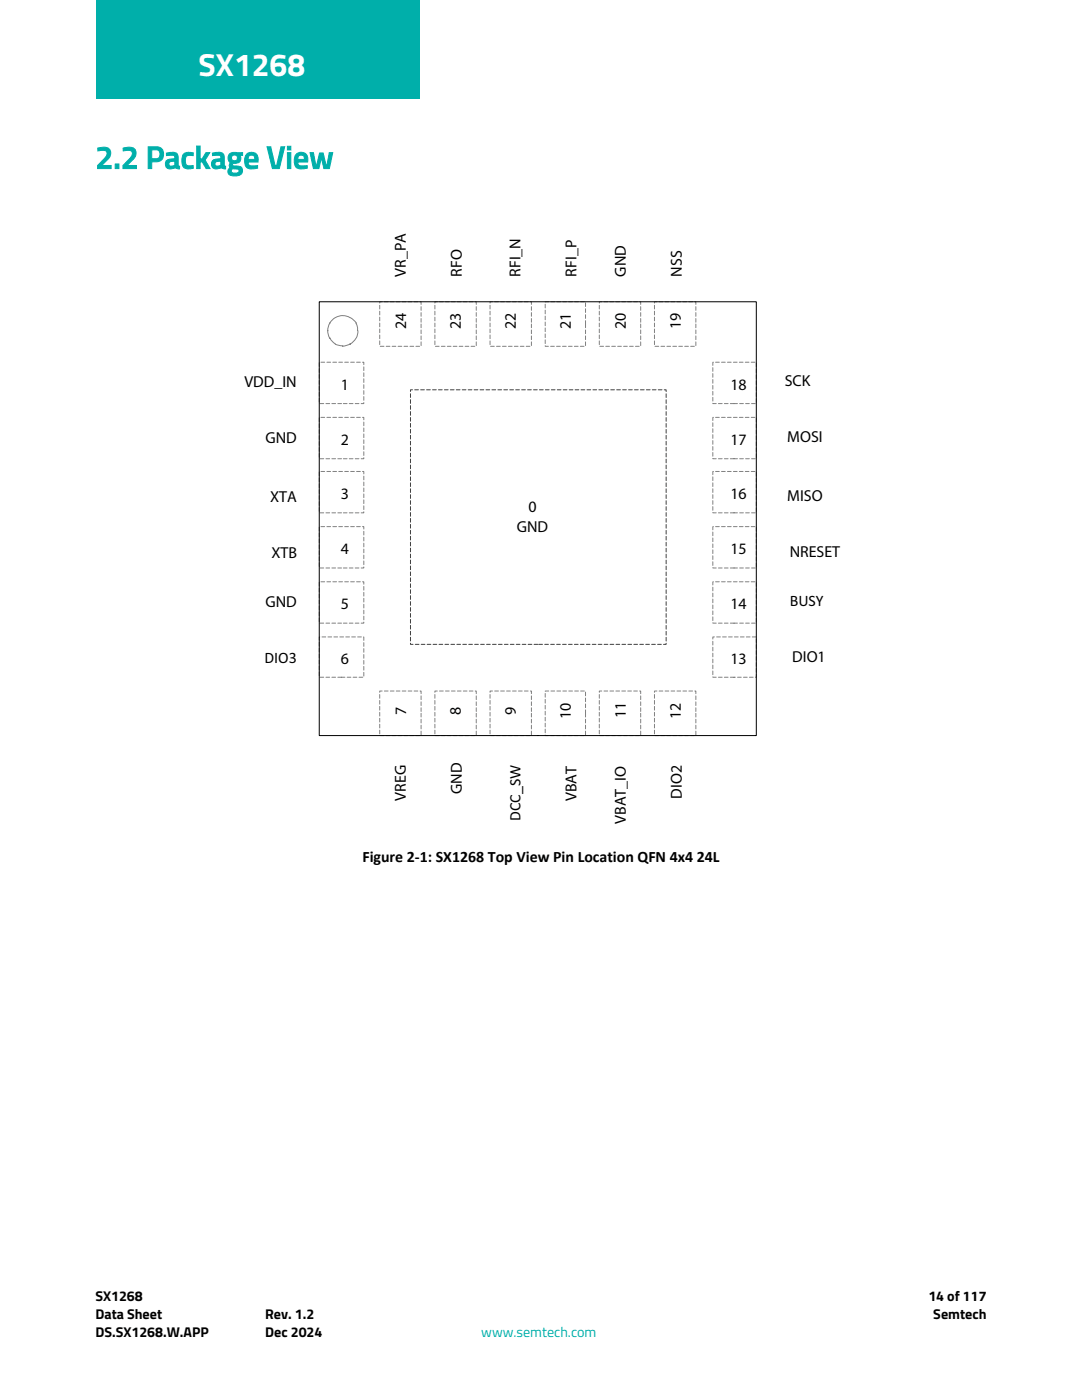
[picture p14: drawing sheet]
<svg xmlns="http://www.w3.org/2000/svg" width="216mm" height="279mm" viewBox="0 0 216 279" stroke-linecap="round" stroke-linejoin="round" font-family="sans-serif">
<defs><g id="words">
<text font-size="6.3" fill="#fff" x="39.6" y="15.1">SX1268</text>
<text font-size="6.3" fill="#00afaa" x="19" y="33.6">2.2 Package View</text>
<g font-size="3.2">
<text x="81" y="55.2" transform="rotate(-90 81 55.2)">VR_PA</text>
<text x="92.1" y="55.2" transform="rotate(-90 92.1 55.2)">RFO</text>
<text x="103.9" y="55.2" transform="rotate(-90 103.9 55.2)">RFI_N</text>
<text x="115" y="55.2" transform="rotate(-90 115 55.2)">RFI_P</text>
<text x="124.9" y="55.2" transform="rotate(-90 124.9 55.2)">GND</text>
<text x="136.1" y="55.2" transform="rotate(-90 136.1 55.2)">NSS</text>
<text x="81" y="65.7" transform="rotate(-90 81 65.7)">24</text>
<text x="92" y="65.7" transform="rotate(-90 92 65.7)">23</text>
<text x="102.9" y="65.7" transform="rotate(-90 102.9 65.7)">22</text>
<text x="113.9" y="65.7" transform="rotate(-90 113.9 65.7)">21</text>
<text x="124.9" y="65.7" transform="rotate(-90 124.9 65.7)">20</text>
<text x="135.8" y="65.7" transform="rotate(-90 135.8 65.7)">19</text>
<text x="48.8" y="77.2">VDD_IN</text>
<text x="68" y="77.8">1</text>
<text x="145.8" y="77.8">18</text>
<text x="156.6" y="77">SCK</text>
<text x="53" y="88.4">GND</text>
<text x="68" y="88.7">2</text>
<text x="145.8" y="88.7">17</text>
<text x="157.1" y="88.2">MOSI</text>
<text x="53.9" y="100.1">XTA</text>
<text x="68" y="99.7">3</text>
<text x="145.8" y="99.7">16</text>
<text x="157.1" y="99.9">MISO</text>
<text x="103.1" y="106.1">GND</text>
<text x="105.4" y="102.3">0</text>
<text x="54.2" y="111.3">XTB</text>
<text x="68" y="110.6">4</text>
<text x="145.8" y="110.6">15</text>
<text x="157.6" y="111.1">NRESET</text>
<text x="53" y="121.1">GND</text>
<text x="68" y="121.6">5</text>
<text x="145.8" y="121.6">14</text>
<text x="157.6" y="120.9">BUSY</text>
<text x="52.8" y="132.3">DIO3</text>
<text x="68" y="132.5">6</text>
<text x="145.8" y="132.5">13</text>
<text x="158.1" y="132.1">DIO1</text>
<text x="81" y="142.8" transform="rotate(-90 81 142.8)">7</text>
<text x="92" y="142.8" transform="rotate(-90 92 142.8)">8</text>
<text x="102.9" y="142.8" transform="rotate(-90 102.9 142.8)">9</text>
<text x="113.9" y="143.4" transform="rotate(-90 113.9 143.4)">10</text>
<text x="124.9" y="143.3" transform="rotate(-90 124.9 143.3)">11</text>
<text x="135.8" y="143.4" transform="rotate(-90 135.8 143.4)">12</text>
<text x="81" y="159.8" transform="rotate(-90 81 159.8)">VREG</text>
<text x="92.1" y="158.4" transform="rotate(-90 92.1 158.4)">GND</text>
<text x="115" y="159.9" transform="rotate(-90 115 159.9)">VBAT</text>
<text x="136.1" y="159.4" transform="rotate(-90 136.1 159.4)">DIO2</text>
<text x="103.9" y="163.8" transform="rotate(-90 103.9 163.8)">DCC_SW</text>
<text x="124.9" y="164.4" transform="rotate(-90 124.9 164.4)">VBAT_IO</text>
<text x="72.3" y="172">Figure 2-1: SX1268 Top View Pin Location QFN 4x4 24L</text>
</g>
<g font-size="2.8">
<text x="19" y="259.7">SX1268</text>
<text x="19" y="263.2">Data Sheet</text>
<text x="52.9" y="263.2">Rev. 1.2</text>
<text x="185.2" y="259.7">14 of 117</text>
<text x="186.2" y="263.2">Semtech</text>
<text x="19" y="266.7">DS.SX1268.W.APP</text>
<text x="52.9" y="266.7">Dec 2024</text>
</g>
<text font-size="2.8" fill="#00afaa" x="96" y="266.7">www.semtech.com</text>
</g></defs>
<path d="M19.3 -.1h64.5v19.8h-64.5z" fill="#00afaa"/>
<path d="M107.3 128.6h-25.4v-50.8h51v50.8h-25.6" fill="none" stroke="#404040" stroke-width=".2" stroke-dasharray=".7 .4"/>
<g fill="none" stroke="#808080" stroke-width=".2" stroke-dasharray=".7 .4">
<path d="M84 64.7v4.4h-8.2v-8.9h8.2v4.5M95 64.7v4.4h-8.2v-8.9h8.2v4.5M106 64.7v4.4h-8.2v-8.9h8.2v4.5M116.8 64.7v4.4h-8v-8.9h8v4.5M127.8 64.7v4.4h-8.2v-8.9h8.2v4.5M138.8 64.7v4.4h-8.2v-8.9h8.2v4.5M68.1 80.5h-4.4v-8.2h8.9v8.2h-4.5M68.1 91.6h-4.4v-8.3h8.9v8.3h-4.5M146.5 80.5h-4.3v-8.2h8.7v8.2h-4.4M146.5 91.6h-4.3v-8.3h8.7v8.3h-4.4M68.1 102.3h-4.4v-8.2h8.9v8.2h-4.5M68.1 113.4h-4.4v-8.3h8.9v8.3h-4.5"/>
<path d="M146.5 102.3h-4.3v-8.2h8.7v8.2h-4.4M146.5 113.4h-4.3v-8.3h8.7v8.3h-4.4M68.1 124.4h-4.4v-8.3h8.9v8.3h-4.5M68.1 135.2h-4.4v-8.1h8.9v8.1h-4.5M146.5 124.4h-4.3v-8.3h8.7v8.3h-4.4M146.5 135.2h-4.3v-8.1h8.7v8.1h-4.4M84 142.4v4.4h-8.2v-8.9h8.2v4.5M95 142.4v4.4h-8.2v-8.9h8.2v4.5M106 142.4v4.4h-8.2v-8.9h8.2v4.5M116.8 142.4v4.4h-8v-8.9h8v4.5M127.8 142.4v4.4h-8.2v-8.9h8.2v4.5M138.8 142.4v4.4h-8.2v-8.9h8.2v4.5"/>
</g>
<path d="M68.4 69a2.46 2.46 0 0 1-2.6-1.6l-.3-.6-.1-.8 .1-.8 .3-.7a3.1 3.1 0 0 1 5.3 0l.3 1.1a2.87 2.87 0 0 1-1.6 3.1l.1-.1-1.5 .5" fill="none" stroke="#808080" stroke-width=".2"/>
<path d="M63.7 60.2h87.2v86.6h-87.2z" fill="none" stroke="#000" stroke-width=".2"/>
<use href="#words"/>
</svg>
